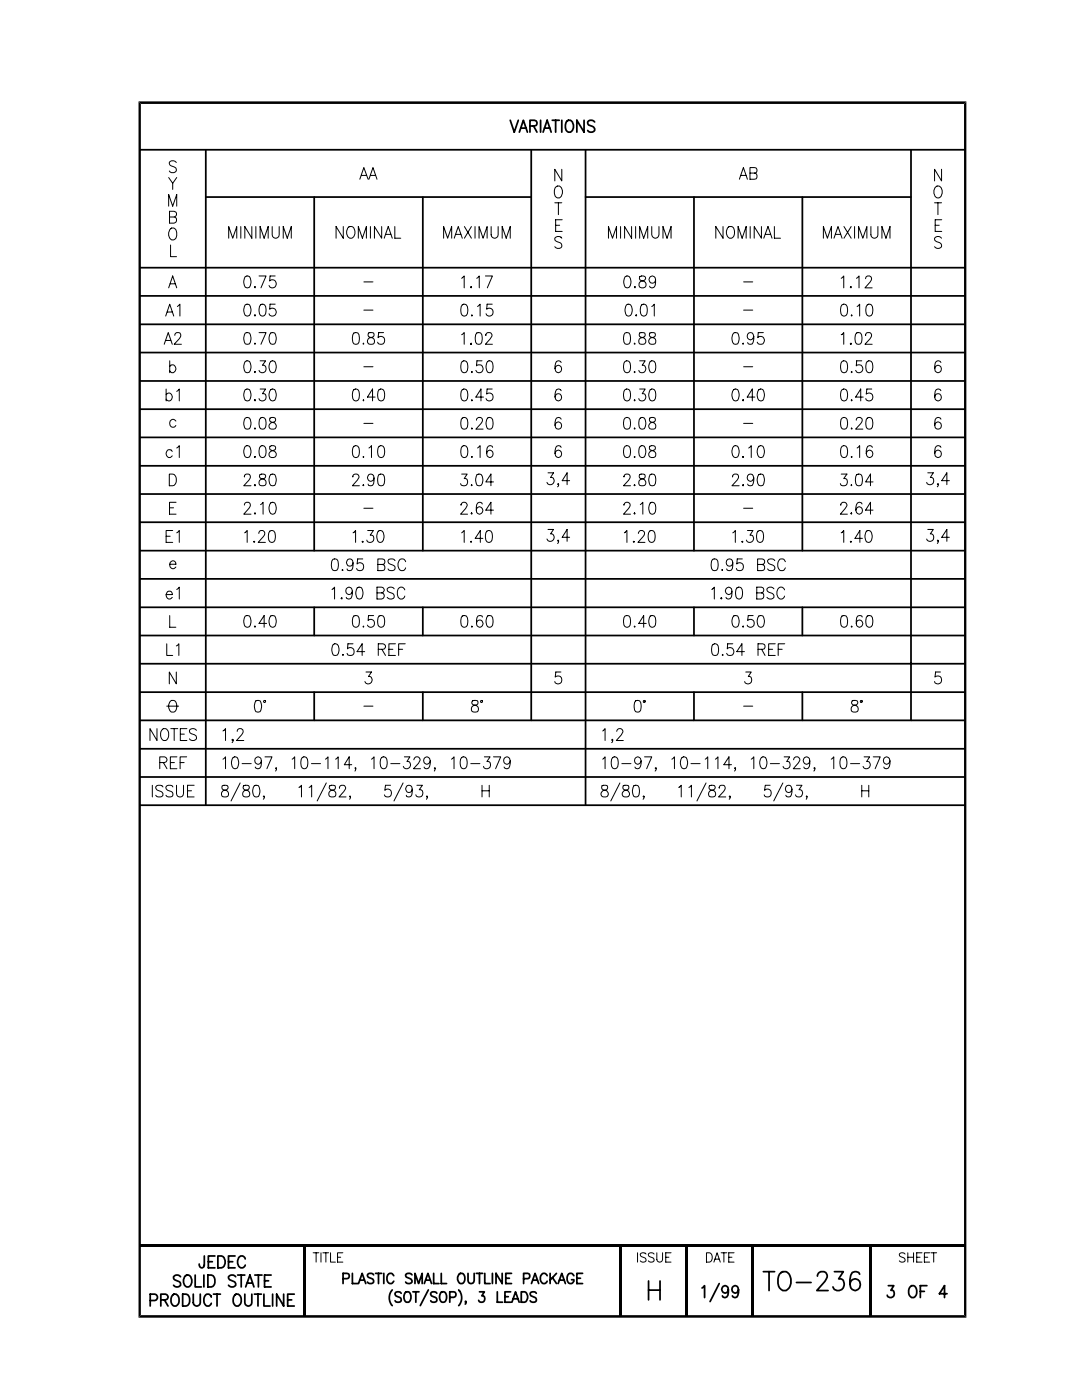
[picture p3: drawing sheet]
<svg xmlns="http://www.w3.org/2000/svg" width="216mm" height="279mm" viewBox="0 0 216 279" stroke-linecap="round" stroke-linejoin="round" font-family="sans-serif">
<g fill="none" stroke="#000" stroke-width=".35">
<path d="M27.9 29.9h164.7M41.1 29.9v130.8M41.1 39.3h64.9M62.7 39.3v70.6M84.4 39.3v70.6M101.8 24l.8 2.4 .8-2.4M103.6 26.4l.8-2.4 .8 2.4M103.9 25.6h1M105.7 25.1l1.3-.1 .1-.3-.1-.6-1.3-.1v2.4M106 29.9v113.9M106.5 25.1l.6 1.3M107.9 24v2.4"/>
<path d="M108.4 26.4l.8-2.4 .8 2.4M108.7 25.6h1M110.2 24h1.4M110.9 24v2.4M112.1 24v2.4M113 24.3l.4-.3a1.13 1.13 0 0 1 1 .6 1.13 1.13 0 0 1-.1 1.2 .72 .72 0 0 1-1.1 .4 1.67 1.67 0 0 1-.2-1.9zM116.5 24v2.4l-1.4-2.4v2.4M116.8 39.3h65M116.8 29.9v130.8M118.7 24.3a.75 .75 0 0 0-.8-.3 .75 .75 0 0 0-.6 .6l.1 .3 1 .5a.57 .57 0 0 1 .2 .6 .57 .57 0 0 1-.4 .4h-.5l-.4-.4M138.5 39.3v70.6M160.1 39.3v70.6"/>
<path d="M181.8 29.9v113.9M27.9 53.4h164.7M27.9 59.1h164.7M27.9 76h164.7M27.9 70.4h164.7M27.9 64.7h164.7M27.9 98.6h164.7M27.9 93h164.7M27.9 87.3h164.7M27.9 81.7h164.7M27.9 115.5h164.7M27.9 109.9h164.7"/>
<path d="M27.9 104.2h164.7M27.9 126.8h164.7M27.9 121.2h164.7M27.9 132.5h164.7M27.9 138.1h164.7M62.7 121.2v5.6M62.7 138.1v5.7M84.4 121.2v5.6M84.4 138.1v5.7M138.5 121.2v5.6M138.5 138.1v5.7M160.1 121.2v5.6"/>
<path d="M160.1 138.1v5.7M27.9 155.1h164.7M27.9 149.4h164.7M27.9 143.8h164.7M27.9 160.7h164.7M30 259.5h.9a.65 .65 0 0 0 .5-.6 .65 .65 0 0 0-.5-.6h-.9v2.3M32.1 259.4h.9a.57 .57 0 0 0 .5-.6 .57 .57 0 0 0-.5-.5h-.9v2.3M32.8 259.4l.7 1.2M34.5 258.4l.2-.1a1.08 1.08 0 0 1 1 1.5 .81 .81 0 0 1-.8 .9 .81 .81 0 0 1-.8-.9 1.55 1.55 0 0 1 .4-1.4zM36 254.8a.75 .75 0 0 0-.8-.4 .75 .75 0 0 0-.6 .7l.2 .3 .8 .3a.56 .56 0 0 1 .4 .6 .56 .56 0 0 1-.5 .5h-.4l-.5-.3M36.4 258.3a1.25 1.25 0 0 1 1.4 .6 1.25 1.25 0 0 1-.2 1.4l-.5 .3h-.7zM36.8 254.8a.7 .7 0 0 1 .8-.3 .7 .7 0 0 1 .5 .6 1.17 1.17 0 0 1-.8 1.7l-.3-.1a1.51 1.51 0 0 1-.2-1.9z"/>
<path d="M38.6 258.3v1.7a.7 .7 0 0 0 .7 .7 .7 .7 0 0 0 .7-.7v-1.7M38.9 254.5v2.3h1.3M40.7 254.5v2.3M40.8 250.7v1.8a.57 .57 0 0 1-.6 .5 .66 .66 0 0 1-.4-.7M41.5 254.5a1.25 1.25 0 0 1 1.3 .6 1.25 1.25 0 0 1-.1 1.4l-.5 .3h-.7zM41.6 251.8h.8M42.2 258.9a.71 .71 0 0 0-1.1-.5 1.48 1.48 0 0 0 .2 2.2 .77 .77 0 0 0 .9-.5M42.6 258.3h1.4M42.9 250.7h-1.3v2.3h1.3M43.3 258.3v2.3M43.5 250.7h.7a1.25 1.25 0 0 1 .7 1.5 1.25 1.25 0 0 1-1.4 .8zM45.6 251.8h.8"/>
<path d="M46.9 258.4l.2-.1a1.08 1.08 0 0 1 1 1.5 .81 .81 0 0 1-.8 .9 .81 .81 0 0 1-.8-.9 1.55 1.55 0 0 1 .4-1.4zM46.9 250.7h-1.3v2.3h1.3M47 254.8a.78 .78 0 0 0-.8-.4 .78 .78 0 0 0-.6 .7l.2 .3 .8 .3a.56 .56 0 0 1 .4 .6 .56 .56 0 0 1-.5 .5h-.4l-.5-.3M47.4 254.5h1.5M48.1 254.5v2.3M48.9 258.3v1.7a.7 .7 0 0 0 .7 .7 .7 .7 0 0 0 .6-.7v-1.7M48.9 251.2a.7 .7 0 0 0-.7-.6 .7 .7 0 0 0-.7 .6 1.17 1.17 0 0 0 .9 1.8l.5-.5M49 256.8l.9-2.3 .8 2.3M49.4 256.1h.9M50.8 258.3h1.4M50.8 254.5h1.5M51.5 258.3v2.3"/>
<path d="M51.6 254.5v2.3M52.7 258.3v2.3h1.2M52.8 255.6h.8M54.1 254.5h-1.3v2.3h1.3M54.4 258.3v2.3M56.6 258.3v2.3l-1.4-2.3v2.3M57.4 259.4h.8M58.7 258.3h-1.3v2.3h1.3M68.5 255.2h.7a.53 .53 0 0 0 .5-.5 .53 .53 0 0 0-.5-.6h-.7v2.1M70.3 254.1v2.1h1.2l.8-2.1 .7 2.1M71.8 255.5h.9M74.5 254.4a.67 .67 0 0 0-.6-.3 .67 .67 0 0 0-.6 .5l.2 .3 .9 .4a.51 .51 0 0 1 .1 .5 .51 .51 0 0 1-.4 .4l-.6-.1-.2-.2"/>
<path d="M74.9 254.1h1.3M75.5 254.1v2.1M76.6 254.1v2.1M78.3 257.4a2.34 2.34 0 0 0 0 3.2M78.6 254.6a.7 .7 0 0 0-.8-.5 .7 .7 0 0 0-.6 .8 .92 .92 0 0 0 .9 1.3l.5-.5M80.1 258.1a.66 .66 0 0 0-.7-.3 .66 .66 0 0 0-.6 .5l.2 .3 .7 .3a.5 .5 0 0 1 .4 .5 .5 .5 0 0 1-.5 .5l-.6-.1-.2-.2M80.9 257.9l.6-.1a1.28 1.28 0 0 1 0 2.1h-.4a1.34 1.34 0 0 1-.2-2zM82.2 254.4a.71 .71 0 0 0-.7-.3 .71 .71 0 0 0-.6 .5l.2 .3 .9 .4 .2 .6a.8 .8 0 0 1-1.3 0M82.4 257.8h1.2M82.8 256.2v-2.1l.7 2.1 .7-2.1v2.1M83 257.8v2.1M84.7 256.2l.7-2.1 .7 2.1"/>
<path d="M85 255.5h.8M85.5 257.4l-1.6 3.2M86.5 254.1v2.1h1.1M87.2 258.1a.66 .66 0 0 0-.7-.3 .66 .66 0 0 0-.6 .5l.2 .3 .7 .3a.51 .51 0 0 1 .2 .9 .8 .8 0 0 1-1.1-.2M88.1 257.9a.71 .71 0 0 1 .7 0 .71 .71 0 0 1 .3 .7v.5a.71 .71 0 0 1-.7 .8 .71 .71 0 0 1-.7-.8v-.5zM88.1 254.1v2.1h1M89.7 258.9h.9a.56 .56 0 0 0 .4-.5 .56 .56 0 0 0-.4-.6h-.9v2.1M91.5 257.4a2.34 2.34 0 0 1 0 3.2M91.7 254.2a.7 .7 0 0 1 .7 0 .7 .7 0 0 1 .4 .7 .92 .92 0 0 1-.9 1.3 1.21 1.21 0 0 1-.2-2zM92.9 259.9v-.2l.1 .3-.2 .3M93.4 254.1v1.5a.61 .61 0 0 0 .6 .6 .61 .61 0 0 0 .6-.6v-1.5M95 254.1h1.3"/>
<path d="M95.7 257.8h.9l-.5 .8a.64 .64 0 0 1 .5 1 .64 .64 0 0 1-1.1-.1M95.7 254.1v2.1M96.7 254.1v2.1h1.1M98.3 254.1v2.1M99.2 257.8v2.1h1.1M100.2 254.1v2.1l-1.2-2.1v2.1M100.8 258.8h.6M100.9 255.1h.7M101.9 257.8h-1.1v2.1h1.1M102.1 254.1h-1.2v2.1h1.2M102.2 259.9l.7-2.1 .7 2.1M102.4 259.2h.9"/>
<path d="M104 257.8h.6a1.15 1.15 0 0 1 .7 1 1.15 1.15 0 0 1-.7 1.1h-.6zM104.5 255.2h.8a.54 .54 0 0 0 .4-.5 .54 .54 0 0 0-.4-.6h-.8v2.1M106 256.2l.8-2.1 .7 2.1M106.3 255.5h.9M107 258.1a.67 .67 0 0 0-.7-.3 .67 .67 0 0 0-.5 .5l.2 .3 .7 .3a.5 .5 0 0 1 .3 .5 .5 .5 0 0 1-.4 .5l-.6-.1-.2-.2M109.2 254.6a.7 .7 0 0 0-.8-.5 .7 .7 0 0 0-.6 .8 .89 .89 0 0 0 .2 .9 .89 .89 0 0 0 .9 .3l.3-.4M109.8 254.1v2.1M110.2 255l.8 1.2M111 254.1l-1.2 1.4M111.4 256.2l.7-2.1 .7 2.1M111.6 255.5h.9M114.5 254.6a.7 .7 0 0 0-.8-.5 .7 .7 0 0 0-.5 .8 .92 .92 0 0 0 .8 1.3l.5-.5v-.3h-.5"/>
<path d="M115.1 255.1h.7M116.2 254.1h-1.1v2.1h1.1M129.4 255.7v3.7M129.4 257.5h2.3M131.7 255.7v3.7M140.1 257l.5-.4v2.4M143.5 256.2l-1.8 3.6M145.3 257.4a.69 .69 0 0 1-1 .5 .69 .69 0 0 1 0-1.2 .62 .62 0 0 1 .9 .2 2.43 2.43 0 0 1-.2 1.9 .55 .55 0 0 1-.9-.2M147.4 257.4a.66 .66 0 0 1-.9 .5 .66 .66 0 0 1-.3-1 .66 .66 0 0 1 1 0 2.22 2.22 0 0 1-.1 1.9 .6 .6 0 0 1-1-.2M152.3 253.8h2.3M153.5 253.8v3.8M155.9 254a1.32 1.32 0 0 1 1.9 1.2 2.18 2.18 0 0 1-1 2.4 1.4 1.4 0 0 1-1.6-1.5 2.24 2.24 0 0 1 .7-2.1z"/>
<path d="M158.9 255.9h2.9M163.1 254.7a.88 .88 0 0 1 .7-.9h.6a.94 .94 0 0 1 .5 1.4l-1.9 2.4h2.2M166.5 253.8h1.8l-1 1.4h.5a1.21 1.21 0 0 1 .3 2 1.21 1.21 0 0 1-1.9-.4M171.5 254.3a1.01 1.01 0 0 0-1.4-.3 3.8 3.8 0 0 0-.3 3 1.09 1.09 0 0 0 1.5 .3 1.09 1.09 0 0 0 .2-1.6 1.05 1.05 0 0 0-1.1-.4 1.05 1.05 0 0 0-.8 1M177.2 256.6h1.2l-.6 .9h.3a.75 .75 0 0 1 .1 1.2 .75 .75 0 0 1-1.2-.2M181.7 256.7l.2-.1a1.08 1.08 0 0 1 1 1.5 .81 .81 0 0 1-.8 .9 .81 .81 0 0 1-.8-.9 1.39 1.39 0 0 1 .4-1.4zM183.6 257.7h.8M185 256.6h-1.4v2.4M189 258.2h-1.5l1-1.6v2.4"/>
</g>
<path d="M27.6 20.2h165.2l-.4 .5h-164.3zM192.8 20.2v242.8l-.4-.5v-241.8zM27.9 248.4h164.7v.4h-164.7zM60.6 248.6h.4v14.1h-.4zM123.7 248.6h.4v14.1h-.4zM136.8 248.6h.5v14.1h-.5zM150 248.6h.5v14.1h-.5zM173.5 248.6h.5v14.1h-.5zM27.6 20.2l.5 .5v241.8l-.5 .5zM28.1 262.5h164.3l.4 .5h-165.2z" fill="#000"/>
<g fill="none" stroke="#000" stroke-width=".2">
<path d="M33.7 35.4l.8 1.2v1.2M35.2 32.4a.75 .75 0 0 0-.8-.4 .75 .75 0 0 0-.6 .6l.2 .4 .8 .3a.58 .58 0 0 1 .4 .6 .58 .58 0 0 1-.5 .6h-.5l-.4-.4M35.3 35.4l-.8 1.2M71.8 35.8l.8-2.4 .8 2.4M72.1 35h1M73.6 35.8l.8-2.4 .8 2.4M73.9 35h1M111 37.3l.2-.2a1.11 1.11 0 0 1 1 .6 1.11 1.11 0 0 1-.1 1.2 .71 .71 0 0 1-1.1 .5 1.6 1.6 0 0 1 0-2.1zM112.1 33.8v2.3l-1.4-2.3v2.3M147.5 35.8l.8-2.4 .8 2.4M147.8 35h1M149.6 34.5h1.3l.1-.4-.1-.6-1.3-.1v2.4l1.3-.1 .1-.7-.1-.3-.4-.2"/>
<path d="M186.8 37.3a.83 .83 0 0 1 1.2 .7 .99 .99 0 0 1-.2 1.1 .99 .99 0 0 1-1 .3 1.48 1.48 0 0 1 0-2.1zM187.9 33.8v2.3l-1.4-2.3v2.3M33.7 41.1v-2.3l.8 2.3 .8-2.3v2.3M33.7 57.4l.8-2.3 .8 2.3M33.8 43.3h.9a.57 .57 0 0 0 .5-.6 .57 .57 0 0 0-.5-.5h-.9v2.3h.9a.62 .62 0 0 0 .5-.6 .62 .62 0 0 0-.5-.6M34 56.6h1M34 48.9v2.3h1.2M34.1 45.6l.1-.1a1.04 1.04 0 0 1 1.1 1.5 .81 .81 0 0 1-.8 .9 .81 .81 0 0 1-.8-.9 1.72 1.72 0 0 1 .4-1.4zM45.6 47.5v-2.3l.8 2.3 .8-2.3v2.3M48 45.2v2.3M48.9 55.2a.64 .64 0 0 1 1.1 .3 2 2 0 0 1-.2 1.8 .64 .64 0 0 1-1-.3 2 2 0 0 1 .1-1.8zM50.2 45.2v2.3l-1.3-2.3v2.3"/>
<path d="M50.8 57.3l.1-.1 .1 .1-.1 .1zM51.1 45.2v2.3M51.7 55.1h1.4l-1 2.3M51.9 47.5v-2.3l.8 2.3 .8-2.3v2.3M54.3 45.2v1.7a.7 .7 0 0 0 .7 .6 .7 .7 0 0 0 .7-.6v-1.7M54.9 55.1h-1l-.1 1a.77 .77 0 0 1 1.2 0 .77 .77 0 0 1-.2 1.2 .77 .77 0 0 1-1.1-.3M56.5 47.5v-2.3l.8 2.3 .8-2.3v2.3M68.5 45.2v2.3l-1.4-2.3v2.3M69.4 45.5a.81 .81 0 0 1 .9-.2 .81 .81 0 0 1 .5 .8 .97 .97 0 0 1-.2 1.1 .97 .97 0 0 1-1 .2 1.51 1.51 0 0 1-.2-1.9zM71.5 47.5v-2.3l.8 2.3 .8-2.3v2.3M72.6 56.3h1.8M73.9 45.2v2.3"/>
<path d="M76.2 45.2v2.3l-1.5-2.3v2.3M76.7 47.5l.8-2.3 .8 2.3M77 46.8h1M78.8 45.2v2.3h1.2M88.5 47.5v-2.3l.8 2.3 .8-2.3v2.3M90.6 47.5l.8-2.3 .8 2.3M90.9 46.8h1M92.1 55.5l.5-.4v2.3M92.7 45.2l1.4 2.3M93.9 57.3l.1-.1 .1 .1-.1 .1zM94.1 45.2l-1.4 2.3M94.8 45.2v2.3"/>
<path d="M95.1 55.5l.5-.4v2.3M95.6 47.5v-2.3l.8 2.3 .8-2.3v2.3M96.9 55.1h1.4l-1.1 2.3M98 45.2v1.7a.7 .7 0 0 0 .7 .6 .7 .7 0 0 0 .7-.6v-1.7M100.2 47.5v-2.3l.8 2.3 .8-2.3v2.3M110.7 40.5h1.4M110.9 45h.8M111.4 40.5v2.3M112.1 47.5a.76 .76 0 0 0-.8-.3 .76 .76 0 0 0-.6 .6l.1 .2 .9 .4a.6 .6 0 0 1 .4 .6 .6 .6 0 0 1-.5 .6h-.4l-.5-.4M112.2 43.9h-1.3v2.3h1.3M121.4 47.5v-2.3l.8 2.3 .8-2.3v2.3M123.8 45.2v2.3"/>
<path d="M124.8 55.2l.5-.1a1.41 1.41 0 0 1 0 2.3h-.2a1.34 1.34 0 0 1-.5-1.9zM126 45.2v2.3l-1.4-2.3v2.3M126.6 57.3l.1-.1 .1 .1-.1 .1zM126.8 45.2v2.3M127.6 47.5v-2.3l.8 2.3 .8-2.3v2.3M127.7 55.2a.5 .5 0 0 0 .2 .8 .86 .86 0 0 1 .8 .3 .86 .86 0 0 1 .1 .9 .72 .72 0 0 1-1.2 0 .72 .72 0 0 1 .5-1.1l.4-.1a.46 .46 0 0 0 .2-.8l-.3-.1zM130 45.2v1.7a.72 .72 0 0 0 .8 .6 .72 .72 0 0 0 .7-.6v-1.7M130.8 55.8a.69 .69 0 0 1-1.1 .6 .69 .69 0 0 1 .1-1.2 .62 .62 0 0 1 .9 .2 2.43 2.43 0 0 1-.2 1.9 .55 .55 0 0 1-.9-.2M132.3 47.5v-2.3l.8 2.3 .8-2.3v2.3M144.3 45.2v2.3l-1.5-2.3v2.3M145.2 45.5a.78 .78 0 0 1 .9-.2 .78 .78 0 0 1 .5 .8 1.02 1.02 0 0 1-1.1 1.4l-.1-.1a1.51 1.51 0 0 1-.2-1.9zM147.3 47.5v-2.3l.8 2.3 .8-2.3v2.3"/>
<path d="M148.4 56.3h1.8M149.7 45.2v2.3M151.9 45.2v2.3l-1.4-2.3v2.3M152.4 47.5l.8-2.3 .9 2.3M152.7 46.8h1M154.5 45.2v2.3h1.2M164.3 47.5v-2.3l.8 2.3 .8-2.3v2.3M166.4 47.5l.8-2.3 .8 2.3M166.7 46.8h1M167.9 55.5l.5-.4v2.3M168.4 45.2l1.4 2.3M169.7 57.3l.1-.1 .1 .1-.1 .1z"/>
<path d="M169.8 45.2l-1.4 2.3M170.5 45.2v2.3M170.9 55.5l.5-.4v2.3M171.3 47.5v-2.3l.9 2.3 .8-2.3v2.3M172.7 55.6l.2-.4 .6-.1a.71 .71 0 0 1 .1 1.2l-1 1.1h1.4M173.8 45.2v1.7a.7 .7 0 0 0 .7 .6 .7 .7 0 0 0 .7-.6v-1.7M176 47.5v-2.3l.8 2.3 .8-2.3v2.3M186.5 40.5h1.4M186.6 45h.8M187.2 40.5v2.3M187.9 47.5a.76 .76 0 0 0-.8-.3 .76 .76 0 0 0-.6 .6l.4 .4 .6 .2a.59 .59 0 0 1 .4 .7 .59 .59 0 0 1-.5 .5h-.4l-.5-.4M187.9 43.9h-1.3v2.3h1.3"/>
<path d="M32.8 68.7l.8-2.3 .8 2.3M33.1 63.1l.8-2.4 .8 2.4M33.1 67.9h1M33.1 78.8a.74 .74 0 0 1 1.2-.1 .74 .74 0 0 1-.2 1.2 .6 .6 0 0 1-1-.2M33.1 77.6v2.4M33.4 62.3h1M33.9 73.2a.71 .71 0 0 1 1-.2 .71 .71 0 0 1 .1 1l-.4 .4h-.4l-.3-.4M33.9 72v2.4M34.9 66.9l.2-.4 .6-.1a.58 .58 0 0 1 .3 .9l-1.2 1.4h1.4M35.3 78.1l.5-.5v2.4M35.4 61.2l.5-.5v2.4M48.9 66.5a.71 .71 0 0 1 1.1 .3 2.1 2.1 0 0 1-.2 1.8 .71 .71 0 0 1-1-.3 2.1 2.1 0 0 1 .1-1.8z"/>
<path d="M48.9 60.8a.64 .64 0 0 1 1.1 .4 2 2 0 0 1-.2 1.7 .64 .64 0 0 1-1-.3 2 2 0 0 1 .1-1.8zM48.9 72.1a.64 .64 0 0 1 1.1 .4 2 2 0 0 1-.2 1.8 .64 .64 0 0 1-1-.4 2 2 0 0 1 .1-1.8zM48.9 77.8a.64 .64 0 0 1 1.1 .3 2 2 0 0 1-.2 1.8 .64 .64 0 0 1-1-.4 2 2 0 0 1 .1-1.7zM50.8 74.3l.1-.2 .1 .2-.1 .1zM50.9 68.5v.2l-.1-.1zM50.9 62.9v.2l-.1-.2h.1h-.1M50.9 79.8v.2l-.1-.1 .1-.1-.1 .1M51.7 66.4h1.4l-1 2.3M51.9 72h1.1l-.6 .9a.74 .74 0 0 1 .6 1.2 .74 .74 0 0 1-1.3-.2M51.9 77.6h1.1l-.6 1a.73 .73 0 0 1 .6 1 .73 .73 0 0 1-1.1 .3l-.2-.4M52 60.8l.5-.1a1.1 1.1 0 0 1 .6 1.4l-.3 .8-.5 .2a1.1 1.1 0 0 1-.6-1.4zM54 66.5a.67 .67 0 0 1 1 .3 2.1 2.1 0 0 1-.2 1.8 .71 .71 0 0 1-1-.3 1.94 1.94 0 0 1 .2-1.8z"/>
<path d="M54 72.1l.5-.1a1.34 1.34 0 0 1 .5 1.9l-.2 .4-.5 .1a1.54 1.54 0 0 1-.3-2.3zM54 77.8l.5-.2a1.34 1.34 0 0 1 .5 1.9l-.2 .4-.5 .1a1.54 1.54 0 0 1-.3-2.2zM54.9 60.7h-1l-.1 1a.77 .77 0 0 1 1.2 .1 .77 .77 0 0 1-.2 1.1 .77 .77 0 0 1-1.1-.3M70.6 66.5a.71 .71 0 0 1 1 .3 2.34 2.34 0 0 1-.2 1.8 .71 .71 0 0 1-1-.3 2.34 2.34 0 0 1 .2-1.8zM70.6 77.8l.5-.2a1.1 1.1 0 0 1 .6 1.4l-.3 .9-.5 .1a1.1 1.1 0 0 1-.6-1.3zM72.5 68.5v.2zM72.5 79.8v.2zM72.6 61.9h1.8M72.6 73.2h1.8M73.5 66.5a.53 .53 0 0 0 .2 .8 .89 .89 0 0 1 1 1 .73 .73 0 0 1-.8 .4 .73 .73 0 0 1-.6-.8 .93 .93 0 0 1 1-.6 .53 .53 0 0 0 .2-.8zM74.8 79.2h-1.5l1-1.6v2.4M75.6 77.8l.6-.2a1.1 1.1 0 0 1 .6 1.4l-.3 .9-.6 .1a1.1 1.1 0 0 1-.5-1.3z"/>
<path d="M76.5 66.4h-.9l-.2 1a.76 .76 0 0 1 1.2 0 .76 .76 0 0 1-.1 1.1 .76 .76 0 0 1-1.1-.2M92.1 66.8l.5-.4v2.3M92.2 60.8l.6-.1a1.1 1.1 0 0 1 .5 1.4l-.3 .8-.5 .2a1.1 1.1 0 0 1-.6-1.4zM92.2 72.1l.6-.1a1.1 1.1 0 0 1 .5 1.4l-.3 .9-.5 .1a1.1 1.1 0 0 1-.6-1.4zM92.2 77.8l.6-.2a1.1 1.1 0 0 1 .5 1.4l-.3 .9-.5 .1a1.1 1.1 0 0 1-.6-1.3zM94 68.5l.1 .1h-.2l.1 .1v-.2l-.1 .1M94.1 62.9h.2l-.2 .2zM94.1 74.1l.2 .2-.2 .1zM94.1 79.8l.2 .1-.2 .1zM95.1 66.5a.71 .71 0 0 1 1 .3 2.34 2.34 0 0 1-.2 1.8 .71 .71 0 0 1-1-.3 2.34 2.34 0 0 1 .2-1.8zM95.3 61.2l.5-.5v2.4M96.2 72h-1l-.1 1a.77 .77 0 0 1 1.1 .1 .77 .77 0 0 1-.1 1.1 .77 .77 0 0 1-1.1-.3"/>
<path d="M96.5 79.2h-1.5l1-1.6v2.4M96.9 66.8v.1l.1-.3 .3-.2 .7 .1a.55 .55 0 0 1 0 .8l-1.1 1.4h1.4M97.3 72.1l.5-.1a1.1 1.1 0 0 1 .6 1.4l-.3 .9-.5 .1a1.39 1.39 0 0 1-.5-1.9zM98.2 60.7h-1l-.1 1a.75 .75 0 0 1 1.1 .1 .75 .75 0 0 1-.1 1.1 .75 .75 0 0 1-1.1-.3M98.2 77.6h-1l-.1 1.1a.75 .75 0 0 1 1.1 0 .75 .75 0 0 1-.1 1.1 .75 .75 0 0 1-1.1-.3M112 72.3l-.2-.2-.4-.1a1.42 1.42 0 0 0-.5 2 .7 .7 0 0 0 1.2-.1 .7 .7 0 0 0-.7-1l-.4 .1-.3 .6M112 78l-.2-.2-.4-.2a1.42 1.42 0 0 0-.5 2.1 .69 .69 0 0 0 1.1-.2 .69 .69 0 0 0-.6-.9l-.4 .1-.3 .5M124.7 77.8l.5-.2a1.1 1.1 0 0 1 .6 1.4l-.3 .9-.5 .1a1.1 1.1 0 0 1-.6-1.3zM124.7 66.5a.71 .71 0 0 1 1 .3 2.34 2.34 0 0 1-.2 1.8 .71 .71 0 0 1-1-.3 2.34 2.34 0 0 1 .2-1.8zM124.7 72.1l.5-.1a1.1 1.1 0 0 1 .6 1.4l-.3 .9-.5 .1a1.1 1.1 0 0 1-.6-1.4zM125 60.8l.5-.1a1.41 1.41 0 0 1 0 2.4h-.2a1.39 1.39 0 0 1-.5-1.9zM126.5 79.9h.2l-.1 .1z"/>
<path d="M126.6 68.5l.1 .1-.1 .1zM126.6 74.1l.1 .2-.1 .1zM127 62.9v.2l-.2-.2h.2h-.2M127.6 77.6h1.1l-.6 1a.74 .74 0 0 1 .8 .8 .74 .74 0 0 1-1 .6l-.3-.1-.1-.4M127.6 66.5a.53 .53 0 0 0 .2 .8 .84 .84 0 0 1 .9 .4 .84 .84 0 0 1 0 .9 .82 .82 0 0 1-1.2-.3 .68 .68 0 0 1 .6-.9l.3-.1a.53 .53 0 0 0 .3-.8zM127.6 72h1.1l-.6 .9a.73 .73 0 0 1 .6 1.1 .73 .73 0 0 1-1.2-.1M128.1 60.8l.5-.1a1.1 1.1 0 0 1 .6 1.4l-.3 .8-.5 .2a1.1 1.1 0 0 1-.6-1.4zM129.7 66.5a.53 .53 0 0 0 .2 .8 .89 .89 0 0 1 1 1 .73 .73 0 0 1-.9 .4 .73 .73 0 0 1-.5-.8 .93 .93 0 0 1 1-.6 .53 .53 0 0 0 .2-.8zM129.8 77.8l.5-.2a1.1 1.1 0 0 1 .6 1.4l-.3 .9-.6 .1a1.39 1.39 0 0 1-.4-1.9zM129.8 72.1l.5-.1a1.1 1.1 0 0 1 .6 1.4l-.3 .9-.6 .1a1.39 1.39 0 0 1-.4-1.9zM130 61.2l.6-.5v2.4M146.4 77.8l.5-.2a1.34 1.34 0 0 1 .5 1.9l-.2 .4-.5 .1a1.54 1.54 0 0 1-.3-2.2z"/>
<path d="M146.4 66.5a.67 .67 0 0 1 1 .3 2.1 2.1 0 0 1-.2 1.8 .71 .71 0 0 1-1-.3 1.94 1.94 0 0 1 .2-1.8zM148.3 79.8v.2l-.1-.1 .1-.1-.1 .1M148.3 68.5v.2l-.1-.1zM148.4 61.9h1.8M148.4 73.2h1.8M150.4 67.1a.66 .66 0 0 1-.9 .6 .66 .66 0 0 1-.3-1 .66 .66 0 0 1 1.1 0 2.26 2.26 0 0 1-.2 1.9 .65 .65 0 0 1-.9-.2M150.6 79.2h-1.5l1-1.6v2.4M151.4 77.8l.5-.2a1.39 1.39 0 0 1 .5 1.9l-.2 .4-.5 .1a1.54 1.54 0 0 1-.3-2.2zM152.3 66.4h-1l-.1 1a.77 .77 0 0 1 1.2 0 .77 .77 0 0 1-.2 1.2 .77 .77 0 0 1-1.1-.3M167.9 66.8l.5-.4v2.3M168 77.8l.5-.2a1.1 1.1 0 0 1 .6 1.4l-.3 .9-.5 .1a1.1 1.1 0 0 1-.6-1.3zM168 60.8l.5-.1a1.1 1.1 0 0 1 .6 1.4l-.3 .8-.5 .2a1.1 1.1 0 0 1-.6-1.4z"/>
<path d="M168 72.1l.5-.1a1.1 1.1 0 0 1 .6 1.4l-.3 .9-.5 .1a1.1 1.1 0 0 1-.6-1.4zM169.8 68.5l.1 .1h-.2l.1 .1v-.2l-.1 .1M169.8 79.9h.3l-.2 .1zM169.8 62.9h.3l-.2 .2zM169.9 74.1l.2 .2-.2 .1zM170.9 66.5a.71 .71 0 0 1 1 .3 2.34 2.34 0 0 1-.2 1.8 .71 .71 0 0 1-1-.3 2.34 2.34 0 0 1 .2-1.8zM171 61.2l.5-.5v2.4M172 72h-1.1v1a.77 .77 0 0 1 1.1 .1 .77 .77 0 0 1-.2 1.1 .77 .77 0 0 1-1.1-.3M172.3 79.2h-1.6l1-1.6v2.4M172.7 66.8v.1l.2-.4 .6-.1a.58 .58 0 0 1 .3 .9l-1.2 1.4h1.4M173.1 60.8l.5-.1a1.1 1.1 0 0 1 .6 1.4l-.3 .8-.5 .2a1.1 1.1 0 0 1-.6-1.4zM173.1 72.1l.5-.1a1.1 1.1 0 0 1 .6 1.4l-.3 .9-.5 .1a1.1 1.1 0 0 1-.6-1.4z"/>
<path d="M173.9 77.6h-.9l-.2 1.1a.78 .78 0 0 1 1.1 0 .78 .78 0 0 1 0 1.1 .78 .78 0 0 1-1.1 0v-.3M187.7 78a.6 .6 0 0 0-.9-.2 2 2 0 0 0 0 2.1 .68 .68 0 0 0 .9-.2 .68 .68 0 0 0-.2-1 .68 .68 0 0 0-.9 .2l-.1 .3M187.7 72.3a.6 .6 0 0 0-.9-.2 2 2 0 0 0 0 2.2 .69 .69 0 0 0 .9-.3 .69 .69 0 0 0-.2-.9 .69 .69 0 0 0-.9 .1l-.1 .4M33.8 94.6a1.25 1.25 0 0 1 1.4 .7 1.25 1.25 0 0 1-.4 1.6h-1zM34.4 90.1a.71 .71 0 0 0-1.1-.2 .71 .71 0 0 0 0 1.1 .6 .6 0 0 0 .5 .3 .6 .6 0 0 0 .6-.3M35.1 84a.75 .75 0 0 0-1.3 .3 .75 .75 0 0 0 .9 1l.4-.4M35.3 89.4l.5-.5v2.4M48.8 95v.2l.1-.5 .7-.1a.58 .58 0 0 1 .3 .9l-1.3 1.4h1.5M48.9 83.4a.66 .66 0 0 1 1.1 .3 2.07 2.07 0 0 1-.2 1.9 .71 .71 0 0 1-1-.4 2 2 0 0 1 .1-1.8zM48.9 89.1a.64 .64 0 0 1 1.1 .3 2 2 0 0 1-.2 1.8 .64 .64 0 0 1-1-.4 2 2 0 0 1 .1-1.7zM50.9 85.4v.2h-.1zM50.9 91.1v.2l-.1-.1 .1-.1-.1 .1"/>
<path d="M50.9 96.7v.2h-.1h.1v-.2l-.1 .2M51.9 94.7a.49 .49 0 0 0 .2 .8 .82 .82 0 0 1 .9 .4 .82 .82 0 0 1-.1 1 .84 .84 0 0 1-1.2-.4 .85 .85 0 0 1 1-1 .49 .49 0 0 0 .2-.8zM52 83.4a.66 .66 0 0 1 1 .3 2.29 2.29 0 0 1-.2 1.9 .71 .71 0 0 1-1-.4 2.21 2.21 0 0 1 .2-1.8zM52 89.1l.5-.2a1.1 1.1 0 0 1 .6 1.4l-.3 .9-.5 .1a1.1 1.1 0 0 1-.6-1.3zM53.9 83.4a.5 .5 0 0 0 .2 .8 .85 .85 0 0 1 .9 .4 .85 .85 0 0 1-.1 1 .88 .88 0 0 1-1.2-.4 .95 .95 0 0 1 1-1 .5 .5 0 0 0 .2-.8l-.3-.1zM53.9 89.1a.5 .5 0 0 0 .2 .7 .85 .85 0 0 1 .9 .4 .85 .85 0 0 1-.1 1 .8 .8 0 0 1-1.2-.4 1.16 1.16 0 0 1 1.2-1.1v-.6l-.3-.2zM54 94.7a.67 .67 0 0 1 1 .3 2.1 2.1 0 0 1-.2 1.9 .71 .71 0 0 1-1-.4 1.91 1.91 0 0 1 .2-1.8zM70.4 95v.2l.1-.4a.66 .66 0 0 1 1.1 .2l-.3 .8-1 1.1h1.4M70.6 89.1l.5-.2a1.1 1.1 0 0 1 .6 1.4l-.3 .9-.5 .1a1.1 1.1 0 0 1-.6-1.3zM72.4 91.2h.2l-.1 .1zM72.5 96.7l.1 .2h-.2l.1-.2-.1 .2M72.6 84.5h1.8"/>
<path d="M73.6 89.4l.5-.5v2.4M74.6 95.4a.67 .67 0 0 1-.7 .6 .67 .67 0 0 1-.6-.8 .67 .67 0 0 1 .7-.6l.3 .1a1.88 1.88 0 0 1 0 2.2 .59 .59 0 0 1-.9-.3M75.6 89.1l.6-.2a1.1 1.1 0 0 1 .6 1.4l-.3 .9-.6 .1a1.1 1.1 0 0 1-.5-1.3zM75.6 94.7a.71 .71 0 0 1 1.1 .3 2.34 2.34 0 0 1-.2 1.9 .71 .71 0 0 1-1.1-.4 2.29 2.29 0 0 1 .2-1.8zM92.1 94.6h1.1l-.6 .9a.73 .73 0 0 1 .7 .8 .73 .73 0 0 1-.9 .6h-.3l-.2-.4M92.2 83.4a.66 .66 0 0 1 1.1 .3 2.29 2.29 0 0 1-.3 1.9 .71 .71 0 0 1-1-.4 2.21 2.21 0 0 1 .2-1.8zM92.2 89.1l.6-.2a1.1 1.1 0 0 1 .5 1.4l-.3 .9-.5 .1a1.1 1.1 0 0 1-.6-1.3zM94.1 91.2h.2l-.2 .1zM94.1 96.7l.1 .2h-.1zM94.1 85.4l.2 .2h-.2zM95.1 83.9l.1-.4 .3-.2h.4a.58 .58 0 0 1 .3 .9l-1.2 1.4h1.4M95.2 94.7a.71 .71 0 0 1 1 .3 1.94 1.94 0 0 1-.2 1.9 .67 .67 0 0 1-1-.4 2.07 2.07 0 0 1 .2-1.8z"/>
<path d="M95.3 89.4l.5-.5v2.4M97.3 83.4a.66 .66 0 0 1 1 .3 2.29 2.29 0 0 1-.2 1.9 .66 .66 0 0 1-1-.4 2 2 0 0 1 .2-1.8zM98.3 89.3a.55 .55 0 0 0-.9-.2 2 2 0 0 0 0 2.1 .67 .67 0 0 0 .9-.3 .67 .67 0 0 0-.2-.9 .67 .67 0 0 0-.9 .2l-.1 .3M98.5 96.2h-1.6l1.1-1.6v2.3M109.3 94.4h1.1l-.5 .9a.74 .74 0 0 1 .7 .8 .74 .74 0 0 1-1 .6l-.3-.1-.2-.3M111.5 96.6l-.1 .1-.1-.1h.2l-.2 .6M112 83.7l-.2-.3a.62 .62 0 0 0-.9 .3 1.83 1.83 0 0 0 .1 1.9 .69 .69 0 0 0 1.1-.7 .69 .69 0 0 0-1.1-.6l-.3 .6M112 89.3l-.2-.2-.4-.2a1.42 1.42 0 0 0-.5 2.1 .7 .7 0 0 0 1.2-.2 .7 .7 0 0 0-.7-1l-.4 .2-.3 .5M113.7 95.9h-1.5l1-1.5v2.3M124.5 95v.2l.2-.5a.67 .67 0 0 1 1 .3l-.3 .8-1 1.1h1.4M124.7 89.1l.5-.2a1.1 1.1 0 0 1 .6 1.4l-.3 .9-.5 .1a1.1 1.1 0 0 1-.6-1.3zM124.7 83.4a.66 .66 0 0 1 1 .3 2.29 2.29 0 0 1-.2 1.9 .71 .71 0 0 1-1-.4 2.21 2.21 0 0 1 .2-1.8z"/>
<path d="M126.5 91.2h.2l-.1 .1zM126.6 85.4l.1 .2h-.1zM126.6 96.7l.1 .2h-.2l.1-.2-.1 .2M127.6 94.7a.53 .53 0 0 0 .2 .8 .84 .84 0 0 1 .9 .4 .84 .84 0 0 1 0 1 .82 .82 0 0 1-1.2-.4 .84 .84 0 0 1 .9-1 .53 .53 0 0 0 .3-.8zM127.8 89.1l.5-.2a1.39 1.39 0 0 1 .4 1.9l-.1 .4-.5 .1a1.1 1.1 0 0 1-.6-1.3zM127.8 83.4a.61 .61 0 0 1 .9 .3 2.07 2.07 0 0 1-.1 1.9 .71 .71 0 0 1-1-.4 2.21 2.21 0 0 1 .2-1.8zM129.7 89.1a.5 .5 0 0 0 .2 .7 .85 .85 0 0 1 .8 .4 .85 .85 0 0 1 0 1 .8 .8 0 0 1-1.2-.4 1.1 1.1 0 0 1 1.2-1.1v-.6l-.3-.2zM129.7 83.4a.5 .5 0 0 0 .2 .8 .85 .85 0 0 1 .8 .4 .85 .85 0 0 1 0 1 .88 .88 0 0 1-1.2-.4 .95 .95 0 0 1 1-1 .5 .5 0 0 0 .2-.8l-.3-.1zM129.8 94.7a.71 .71 0 0 1 1 .3 2.34 2.34 0 0 1-.2 1.9 .66 .66 0 0 1-1-.4 2.07 2.07 0 0 1 .2-1.8zM146.2 95v.2l.2-.5 .6-.1a.58 .58 0 0 1 .3 .9l-1.3 1.4h1.5M146.4 89.1l.5-.2a1.34 1.34 0 0 1 .5 1.9l-.2 .4-.5 .1a1.54 1.54 0 0 1-.3-2.2zM148.3 91.1v.2l-.1-.1 .1-.1-.1 .1"/>
<path d="M148.3 96.7l.1 .2h-.2h.1v-.2l-.1 .2M148.4 84.5h1.8M149.4 89.4l.5-.5v2.4M150.4 95.4a.66 .66 0 0 1-.9 .6 .66 .66 0 0 1-.3-1.1 .66 .66 0 0 1 1.1 .1 2.26 2.26 0 0 1-.2 1.9 .65 .65 0 0 1-.9-.3M151.4 89.1l.5-.2a1.39 1.39 0 0 1 .5 1.9l-.2 .4-.5 .1a1.54 1.54 0 0 1-.3-2.2zM151.4 94.7a.66 .66 0 0 1 1 .3 2.1 2.1 0 0 1-.2 1.9 .71 .71 0 0 1-1-.4 1.91 1.91 0 0 1 .2-1.8zM167.9 94.6h1.1l-.6 .9a.74 .74 0 0 1 .7 .8 .74 .74 0 0 1-1 .6h-.2l-.2-.4M168 89.1l.5-.2a1.1 1.1 0 0 1 .6 1.4l-.3 .9-.5 .1a1.1 1.1 0 0 1-.6-1.3zM168 83.4a.66 .66 0 0 1 1 .3 2.29 2.29 0 0 1-.2 1.9 .71 .71 0 0 1-1-.4 2.21 2.21 0 0 1 .2-1.8zM169.8 91.2h.3l-.2 .1zM169.9 96.7v.2zM169.9 85.4l.2 .2h-.2z"/>
<path d="M170.9 83.9l.1-.5 .7-.1a.58 .58 0 0 1 .3 .9l-1.3 1.4h1.5M171 94.7a.71 .71 0 0 1 1 .3 2.34 2.34 0 0 1-.2 1.9 .71 .71 0 0 1-1-.4 2.29 2.29 0 0 1 .2-1.8zM171 89.4l.5-.5v2.4M173.1 83.4a.66 .66 0 0 1 1 .3 2.29 2.29 0 0 1-.2 1.9 .71 .71 0 0 1-1.1-.4 2.21 2.21 0 0 1 .3-1.8zM174.1 89.3l-.2-.2-.4-.2a1.42 1.42 0 0 0-.5 2.1 .7 .7 0 0 0 1.2-.2 .7 .7 0 0 0-.7-1l-.4 .2-.3 .5M174.2 96.2h-1.5l1-1.6v2.3M185.1 94.4h1.1l-.6 .9a.73 .73 0 0 1 .7 1 .73 .73 0 0 1-1.2 .3l-.2-.3M187.2 96.6l-.1 .1-.1-.1h.2l-.2 .6M187.7 89.3a.6 .6 0 0 0-.9-.2 2 2 0 0 0 0 2.1 .69 .69 0 0 0 .9-.3 .69 .69 0 0 0-.2-.9 .69 .69 0 0 0-.9 .2l-.1 .3M187.7 83.7a.6 .6 0 0 0-.9-.3 2 2 0 0 0 0 2.2 .69 .69 0 0 0 .9-.3 .69 .69 0 0 0-.2-.9 .69 .69 0 0 0-.9 .1l-.1 .4M189.4 95.9h-1.5l1-1.5v2.3M33.1 118.7h1.3v-.3a.58 .58 0 0 0-.5-.4 .58 .58 0 0 0-.6 .3 .71 .71 0 0 0 0 1.1 .71 .71 0 0 0 1.1-.2"/>
<path d="M33.1 107h.9M33.8 101.3h.8M33.9 112.6h1.2a.62 .62 0 0 0-.6-.7 .62 .62 0 0 0-.6 .7 .68 .68 0 0 0 .3 .8 .68 .68 0 0 0 .9-.2M34.5 105.9h-1.4v2.3h1.4M35.1 100.2h-1.3v2.4h1.3M35.3 117.6l.5-.4v2.3M35.3 106.3l.5-.4v2.3M48.8 100.8l.1-.4 .7-.2a.71 .71 0 0 1 .1 1.3l-1.1 1.1h1.5M48.8 106.3l.5-.4v2.3M50.7 108l.1 .1-.1 .1v-.2l-.1 .1M50.8 102.5l.1-.1 .1 .1-.1 .1zM51.6 106.5l.1-.4 .3-.2 .6 .1a.69 .69 0 0 1-.1 1.1l-1 1.1h1.5"/>
<path d="M52 100.7l.5-.5v2.4M53.8 106l.6-.1a1.1 1.1 0 0 1 .5 1.3l-.2 .9-.6 .1a1.1 1.1 0 0 1-.5-1.3zM54 100.4l.5-.2a1.34 1.34 0 0 1 .5 2l-.2 .3-.5 .1a1.54 1.54 0 0 1-.3-2.2zM66.3 117.6l.5-.4v2.3M66.4 111.6a.71 .71 0 0 1 1 .4 2.29 2.29 0 0 1-.2 1.8 .71 .71 0 0 1-1-.3 2.34 2.34 0 0 1 .2-1.9zM68.1 119.4l.1-.1 .1 .1-.1 .1zM68.3 113.7l.2 .1-.2 .1zM70.3 118a.66 .66 0 0 1-.9 .5 .66 .66 0 0 1-.3-1 .66 .66 0 0 1 1.1 0 2.22 2.22 0 0 1-.2 1.9l-.5 .1-.3-.1-.1-.2M70.4 106.3l.6-.4v2.3M70.4 112.3a.67 .67 0 0 1-.9 .6 .67 .67 0 0 1-.2-1 .62 .62 0 0 1 .5-.4 .62 .62 0 0 1 .6 .4 2.43 2.43 0 0 1-.3 1.9 .59 .59 0 0 1-.8-.3M71.3 117.3a.64 .64 0 0 1 1 .3 2 2 0 0 1-.2 1.8 .64 .64 0 0 1-1-.3 2 2 0 0 1 .2-1.8zM72.4 108v.2l-.1-.1 .1-.1-.1 .1"/>
<path d="M72.4 111.5h-1l-.2 1.1a.76 .76 0 0 1 1.2 0 .76 .76 0 0 1-.1 1.1 .76 .76 0 0 1-1.1-.2M72.6 101.4h1.8M73.4 105.9h1.1l-.6 .9a.74 .74 0 0 1 .7 .9 .74 .74 0 0 1-.9 .5l-.3-.1-.2-.3M75.2 118.3h1a.57 .57 0 0 0 .5-.5 .57 .57 0 0 0-.5-.6h-1v2.3h1a.62 .62 0 0 0 .5-.6 .62 .62 0 0 0-.5-.6M75.4 112.6h1.2l.2-.4-.2-.6-1.2-.1v2.4l1.2-.1 .2-.3a.62 .62 0 0 0-.5-.9M75.5 106l.5-.1a1.41 1.41 0 0 1 0 2.3h-.2a1.39 1.39 0 0 1-.5-1.9zM78.7 117.5a.76 .76 0 0 0-.8-.3 .76 .76 0 0 0-.6 .5v.3l1 .4a.63 .63 0 0 1 .2 1 .9 .9 0 0 1-1.2-.2M78.8 111.9a.76 .76 0 0 0-.7-.4 .76 .76 0 0 0-.7 .6l.4 .5a1.14 1.14 0 0 1 1 .6v.3a.86 .86 0 0 1-1.4 0M80.8 117.7a.76 .76 0 0 0-.9-.5 .76 .76 0 0 0-.6 .9 1.04 1.04 0 0 0 1 1.4l.4-.3 .1-.2M80.9 112.1a.71 .71 0 0 0-.7-.6 .71 .71 0 0 0-.7 .6 1.06 1.06 0 0 0 0 1.2 1.06 1.06 0 0 0 1.1 .5l.3-.5M92 100.7a.65 .65 0 0 1 .8-.5l.2 .2a.69 .69 0 0 1-.1 1.1l-1 1.1h1.4M92.1 106.3l.5-.4v2.3"/>
<path d="M94 108v.2l-.1-.1 .1-.1-.1 .1M94.1 102.4l.1 .1-.1 .1v-.2l-.1 .1M96.2 100.6a.55 .55 0 0 0-.9-.2 2 2 0 0 0 0 2.1 .69 .69 0 0 0 1-.2 .69 .69 0 0 0-.2-1 .69 .69 0 0 0-1 .2l-.1 .3M96.4 107.4h-1.6l1-1.5v2.3M97.2 106l.5-.1a1.1 1.1 0 0 1 .6 1.3l-.3 .9-.5 .1a1.1 1.1 0 0 1-.6-1.3zM98.5 101.8h-1.6l1.1-1.6v2.4M109.3 105.7h1.1l-.5 .9a.74 .74 0 0 1 .5 1.1 .74 .74 0 0 1-1.3-.1M111.5 107.9l-.1 .1-.1-.1 .1-.1 .1 .1-.2 .6M113.7 107.2h-1.5l1-1.5v2.3M124.5 100.7a.65 .65 0 0 1 .5-.5 .65 .65 0 0 1 .6 .3 .83 .83 0 0 1-.2 1l-1 1.1h1.4M124.6 106.3l.5-.4v2.3M126.5 108v.2l-.1-.1 .1-.1-.1 .1"/>
<path d="M126.6 102.4l.1 .1-.1 .1v-.2l-.1 .1M127.4 106.5v-.2a.65 .65 0 0 1 .8-.4 .69 .69 0 0 1 .4 .6 .69 .69 0 0 1-.3 .6l-1 1.1h1.4M127.8 100.7l.5-.5v2.4M129.6 106l.5-.1a1.1 1.1 0 0 1 .6 1.3l-.3 .9-.5 .1a1.1 1.1 0 0 1-.6-1.3zM129.8 100.4l.5-.2a1.1 1.1 0 0 1 .6 1.4l-.3 .9-.6 .1a1.39 1.39 0 0 1-.4-1.9zM142 117.6l.5-.4v2.3M142.2 111.6a.71 .71 0 0 1 1 .4 2.29 2.29 0 0 1-.2 1.8 .71 .71 0 0 1-1-.3 2.34 2.34 0 0 1 .2-1.9zM143.9 119.3l.2 .1-.2 .1v-.2l-.1 .1M144.1 113.7v.2zM146 118a.71 .71 0 0 1-.7 .6 .71 .71 0 0 1-.7-.8 .71 .71 0 0 1 .8-.6l.4 .1a1.83 1.83 0 0 1 0 2.1 .55 .55 0 0 1-.9-.2M146.2 112.3a.69 .69 0 0 1-.7 .6 .69 .69 0 0 1-.6-.8 .69 .69 0 0 1 .7-.6l.3 .1a1.88 1.88 0 0 1 0 2.2 .65 .65 0 0 1-.9-.3M146.2 106.3l.5-.4v2.3"/>
<path d="M147.1 117.3l.5-.1a1.1 1.1 0 0 1 .6 1.3l-.3 .9-.5 .1a1.1 1.1 0 0 1-.6-1.3zM148.1 111.5h-1l-.1 1.1a.78 .78 0 0 1 1.1 0 .78 .78 0 0 1 0 1.1 .78 .78 0 0 1-1.1 0l-.1-.2M148.1 108l.2 .1-.2 .1v-.2l-.1 .1M148.4 101.4h1.8M149.1 105.9h1.1l-.6 .9a.74 .74 0 0 1 .8 .9 .74 .74 0 0 1-1 .5l-.3-.1-.2-.3M151 118.3h.9a.58 .58 0 0 0 .5-.5 .58 .58 0 0 0-.5-.6h-.9v2.3h.9a.63 .63 0 0 0 .5-.6 .63 .63 0 0 0-.5-.6M151.2 112.6h.9a.55 .55 0 0 0 .5-.5 .55 .55 0 0 0-.5-.6h-.9v2.4l1.2-.1a.65 .65 0 0 0 .2-.7 .65 .65 0 0 0-.5-.5M151.3 106l.5-.1a1.1 1.1 0 0 1 .6 1.3l-.3 .9-.5 .1a1.1 1.1 0 0 1-.6-1.3zM154.4 117.5a.76 .76 0 0 0-.7-.3 .76 .76 0 0 0-.7 .5l.4 .5 .7 .2a.59 .59 0 0 1 .3 .6 .59 .59 0 0 1-.5 .5h-.4l-.5-.3M154.6 111.9a.79 .79 0 0 0-.8-.4 .79 .79 0 0 0-.6 .6l.4 .5a1.14 1.14 0 0 1 1 .6v.3a.89 .89 0 0 1-1.4 0M156.5 117.7a.71 .71 0 0 0-.6-.5 .71 .71 0 0 0-.7 .5 1.45 1.45 0 0 0 .5 1.8 .75 .75 0 0 0 .8-.5M156.7 112.1a.78 .78 0 0 0-.9-.6 .78 .78 0 0 0-.6 .9 1.01 1.01 0 0 0 .2 1.1 1.01 1.01 0 0 0 1 .3l.3-.5"/>
<path d="M167.8 100.7l.3-.5 .7 .2a.51 .51 0 0 1 .1 .7l-1.2 1.5h1.4M167.9 106.3l.5-.4v2.3M169.8 108v.2l-.1-.1 .1-.1-.1 .1M169.9 102.4v.2v-.2l-.1 .1M172 100.6l-.1-.2-.5-.2a1.54 1.54 0 0 0-.3 2.3 .67 .67 0 0 0 .9-.3 .67 .67 0 0 0-.2-.9 .67 .67 0 0 0-.9 .2l-.1 .3M172.1 107.4h-1.5l1-1.5v2.3M172.9 106l.5-.1a1.41 1.41 0 0 1 0 2.3h-.2a1.34 1.34 0 0 1-.5-1.9zM174.2 101.8h-1.5l1-1.6v2.4M185.1 105.7h1.1l-.6 .9a.74 .74 0 0 1 .6 1.1 .74 .74 0 0 1-1.3-.1M187.2 107.9l-.1 .1-.1-.1 .1-.1 .1 .1-.2 .6M189.4 107.2h-1.5l1-1.5v2.3M33.3 128.5v2.3h1.2"/>
<path d="M33.9 122.9v2.3h1.2M34.1 139.9a.79 .79 0 0 1 .8 0 .79 .79 0 0 1 .4 .8 .98 .98 0 0 1-.2 1 .98 .98 0 0 1-1 .3 1.52 1.52 0 0 1 0-2.1zM35.2 128.9l.5-.4v2.3M35.2 134.1v2.4l-1.4-2.4v2.4M48.9 122.9a.71 .71 0 0 1 1.1 .4 2 2 0 0 1-.2 1.8 .66 .66 0 0 1-1-.3 2.07 2.07 0 0 1 .1-1.9zM50.9 125v.2l-.1-.1 .1-.1-.1 .1M51.1 139.9a.71 .71 0 0 1 1 .3 2.1 2.1 0 0 1-.2 1.8 .71 .71 0 0 1-1-.3 2.07 2.07 0 0 1 .2-1.8zM52.7 139.8h.2v.4h-.2zM53.2 124.4h-1.5l1-1.5v2.3M54 122.9a.67 .67 0 0 1 1 .4 2 2 0 0 1-.2 1.8 .66 .66 0 0 1-1-.3 1.91 1.91 0 0 1 .2-1.9zM66.5 128.6a.66 .66 0 0 1 1 .3 1.91 1.91 0 0 1-.2 1.8 .66 .66 0 0 1-1-.3 2 2 0 0 1 .2-1.8zM68.3 130.7l.2-.1v.1z"/>
<path d="M70.4 128.5h-1l-.1 1a.78 .78 0 0 1 1.1 0 .78 .78 0 0 1 0 1.1 .78 .78 0 0 1-1.1 0v-.2M70.6 122.9a.71 .71 0 0 1 1 .4 2.21 2.21 0 0 1-.2 1.8 .66 .66 0 0 1-1-.3 2.29 2.29 0 0 1 .2-1.9zM72.5 125v.2zM72.8 130h-1.6l1.1-1.5v2.3M73 134.1h1.1l-.6 .9a.74 .74 0 0 1 .6 1.2 .74 .74 0 0 1-1.3-.2M74.5 122.9h-1l-.1 .9a.76 .76 0 0 1 1.2 .1 .76 .76 0 0 1-.2 1.1 .76 .76 0 0 1-1.1-.2M75.5 129.6h.9a.54 .54 0 0 0 .5-.4 .54 .54 0 0 0-.2-.6l-1.2-.1v2.3M75.6 122.9a.71 .71 0 0 1 1.1 .4 2.21 2.21 0 0 1-.2 1.8 .66 .66 0 0 1-1.1-.3 2.29 2.29 0 0 1 .2-1.9zM76.2 129.6l.7 1.2M77.6 129.6h.8M78.9 128.5h-1.3v2.3h1.3M79.5 129.6h.8"/>
<path d="M80.9 128.5h-1.4v2.3M92.2 122.9a.71 .71 0 0 1 1.1 .4 2.21 2.21 0 0 1-.3 1.8 .66 .66 0 0 1-1-.3 2.29 2.29 0 0 1 .2-1.9zM94.1 125l.2 .1-.2 .1zM94.3 139.9l-.2 .4 .4 .4a.84 .84 0 0 1 .9 .4 .84 .84 0 0 1-.1 .9 .88 .88 0 0 1-1.2-.3 .85 .85 0 0 1 1-1 .53 .53 0 0 0 .2-.8zM96.2 139.8l.1 .2-.1-.2h-.3v.4h.3l.1-.2M96.3 123.1a.62 .62 0 0 0-.9-.2 2 2 0 0 0 0 2.2 .68 .68 0 0 0 .9-.3 .68 .68 0 0 0-.2-.9 .68 .68 0 0 0-.9 .2l-.1 .3M97.3 122.9a.71 .71 0 0 1 1 .4 2.21 2.21 0 0 1-.2 1.8 .61 .61 0 0 1-1-.3 2.07 2.07 0 0 1 .2-1.9zM111.9 134.1h-1l-.1 1a.78 .78 0 0 1 1.1 .1 .78 .78 0 0 1 0 1 .78 .78 0 0 1-1.1 .1l-.1-.3M124.7 122.9a.71 .71 0 0 1 1 .4 2.21 2.21 0 0 1-.2 1.8 .66 .66 0 0 1-1-.3 2.29 2.29 0 0 1 .2-1.9zM126.5 125.1h.2l-.1 .1zM126.8 139.9a.71 .71 0 0 1 1 .3 2.34 2.34 0 0 1-.2 1.8 .71 .71 0 0 1-1-.3 2.29 2.29 0 0 1 .2-1.8zM128.7 139.8v.2v-.2h-.3v.4h.3v-.2"/>
<path d="M128.9 124.4h-1.4l.9-1.5v2.3M129.8 122.9a.71 .71 0 0 1 1 .4 2.21 2.21 0 0 1-.2 1.8 .61 .61 0 0 1-1-.3 2.07 2.07 0 0 1 .2-1.9zM142.3 128.6a.66 .66 0 0 1 1 .3 2.29 2.29 0 0 1-.2 1.8 .71 .71 0 0 1-1-.3 2.21 2.21 0 0 1 .2-1.8zM144.2 130.6l.1 .1-.1 .1zM146.2 128.5h-1l-.1 1a.77 .77 0 0 1 1.2 0 .77 .77 0 0 1-.2 1.2 .77 .77 0 0 1-1.1-.3M146.4 122.9a.67 .67 0 0 1 1 .4 2 2 0 0 1-.2 1.8 .66 .66 0 0 1-1-.3 1.91 1.91 0 0 1 .2-1.9zM148.3 125v.2l-.1-.1 .1-.1-.1 .1M148.5 130h-1.5l1-1.5v2.3M148.8 134.1h1.1l-.6 .9a.75 .75 0 0 1 .6 1 .75 .75 0 0 1-1.1 .4l-.2-.4M150.3 122.9h-1l-.1 .9a.77 .77 0 0 1 1.1 0 .77 .77 0 0 1-.1 1.2 .77 .77 0 0 1-1.1-.2M151.3 129.6h.9a.56 .56 0 0 0 .5-.6 .56 .56 0 0 0-.5-.5h-.9v2.3M151.4 122.9a.66 .66 0 0 1 1 .4 2 2 0 0 1-.2 1.8 .66 .66 0 0 1-1-.3 1.91 1.91 0 0 1 .2-1.9z"/>
<path d="M152 129.6l.7 1.2M153.4 129.6h.8M154.7 128.5h-1.3v2.3h1.3M155.3 129.6h.8M156.6 128.5h-1.3v2.3M168 122.9a.71 .71 0 0 1 1 .4 2.21 2.21 0 0 1-.2 1.8 .66 .66 0 0 1-1-.3 2.29 2.29 0 0 1 .2-1.9zM169.9 125l.2 .1-.2 .1zM170.1 139.9a.49 .49 0 0 0 .1 .8 .82 .82 0 0 1 .9 .4 .82 .82 0 0 1-.1 .9 .84 .84 0 0 1-1.2-.3 .85 .85 0 0 1 1.1-1 .49 .49 0 0 0 .1-.8zM172 139.8v.2v-.2h-.3v.4h.3v-.2M172 123.1a.62 .62 0 0 0-.8-.2 2 2 0 0 0 0 2.2 .68 .68 0 0 0 .9-.3 .68 .68 0 0 0-.2-.9 .68 .68 0 0 0-1 .2v.3M173.1 122.9a.71 .71 0 0 1 1 .4 2.21 2.21 0 0 1-.2 1.8 .66 .66 0 0 1-1.1-.3 2.29 2.29 0 0 1 .3-1.9zM187.7 134.1h-1l-.1 1a.78 .78 0 0 1 1.1 .1 .78 .78 0 0 1 0 1 .78 .78 0 0 1-1.1 .1l-.1-.3"/>
<path d="M30.4 156.7v2.3M31.3 145.4v2.4l-1.4-2.4v2.4M31.9 152.2h.9a.57 .57 0 0 0 .5-.6 .57 .57 0 0 0-.5-.6h-.9v2.4M32.4 145.5l.2-.1a1.14 1.14 0 0 1 1 1.8 .73 .73 0 0 1-1.2 .5 1.6 1.6 0 0 1 0-2.2zM32.5 157.1a.79 .79 0 0 0-.8-.4 .79 .79 0 0 0-.6 .6l.4 .4a1.14 1.14 0 0 1 1 .7v.3a.89 .89 0 0 1-1.4 0M32.6 152.2l.7 1.2M33.3 140.9h2.3M34 152.2h.8M34.1 145.4h1.4M34.5 157.1a.76 .76 0 0 0-.8-.4 .76 .76 0 0 0-.6 .6l.4 .4 .6 .2a.56 .56 0 0 1 .4 .6 .56 .56 0 0 1-.5 .5h-.7l-.2-.3M34.8 145.4v2.4M35.2 156.7v1.7a.7 .7 0 0 0 .7 .7 .7 .7 0 0 0 .7-.7v-1.7"/>
<path d="M35.3 151h-1.3v2.4h1.3M35.9 152.2h.8M36 146.5h.8M37.3 151h-1.4v2.4M37.3 145.4h-1.3v2.4h1.3M37.4 157.8h.8M38.7 156.7h-1.3v2.3h1.3M39.2 145.8a.76 .76 0 0 0-.8-.4 .76 .76 0 0 0-.6 .6l.2 .3 .8 .3a.59 .59 0 0 1 .4 .7 .59 .59 0 0 1-.5 .5l-.7-.1-.2-.3M44.4 156.8a.53 .53 0 0 0 .2 .8 .86 .86 0 0 1 .8 .3 .86 .86 0 0 1 .1 .9 .82 .82 0 0 1-1.3-.2 .88 .88 0 0 1 1-1 .49 .49 0 0 0 .2-.8zM44.5 151.5l.5-.5v2.4M44.5 145.9l.5-.5v2.4M46.4 147.8l.1-.1h-.2l.1 .1v-.3l.1 .4-.2 .3"/>
<path d="M46.5 151.2l.5-.2a1.34 1.34 0 0 1 .5 2l-.2 .3-.5 .1a1.54 1.54 0 0 1-.3-2.2zM47.3 146l.2-.5 .6-.1a.71 .71 0 0 1 .1 1.2l-1 1.2h1.4M47.9 156.3l-1.8 3.6M48.3 152.4h1.8M48.6 156.8a.49 .49 0 0 0 .2 .8 .86 .86 0 0 1 .9 .3 .86 .86 0 0 1 0 .9 .75 .75 0 0 1-.8 .2 .75 .75 0 0 1-.5-.7 .93 .93 0 0 1 1-.7 .49 .49 0 0 0 .2-.8zM50.8 156.8a.67 .67 0 0 1 .9 .3 2.07 2.07 0 0 1-.1 1.9 .71 .71 0 0 1-1.1-.4 1.94 1.94 0 0 1 .3-1.8zM52.2 151.8a.7 .7 0 0 1-.9 .6 .7 .7 0 0 1-.5-1 .7 .7 0 0 1 1.1-.2 1.83 1.83 0 0 1 0 2.1 .6 .6 0 0 1-1-.2M52.7 159h-.2l.2-.2v.2l-.2 .5M52.9 151h1.4l-1 2.4M55.2 153.3l-.1 .1-.1-.1h.2l-.2 .6M58.3 151.5l.5-.5v2.4M59.6 157.1l.6-.4v2.3"/>
<path d="M60.3 151.2l.5-.2a1.1 1.1 0 0 1 .6 1.4l-.3 .9-.5 .1a1.1 1.1 0 0 1-.6-1.3zM61.7 157.1l.5-.4v2.3M62.1 152.4h1.9M64.9 151.5l.5-.5v2.4M65.1 156.3l-1.8 3.6M65.8 156.8l-.1 .5 .3 .3a.85 .85 0 0 1 .9 .4 .85 .85 0 0 1-.1 1 .88 .88 0 0 1-1.2-.4 .88 .88 0 0 1 1-1 .53 .53 0 0 0 .2-.8zM67 151.5l.5-.5v2.4M67.7 157.1v.2l.1-.4a.66 .66 0 0 1 1.2 .2l-.4 .8-1 1.1h1.4M69.8 159v-.2l.1 .4-.1 .3M70.2 152.6h-1.5l1-1.6v2.4M71 153.3l-.1 .1-.1-.1h.2l-.2 .6M72.6 140.9h1.8"/>
<path d="M74.1 151.5l.5-.5v2.4M76.2 151.2l.5-.2a1.1 1.1 0 0 1 .6 1.4l-.3 .9-.5 .1a1.1 1.1 0 0 1-.6-1.3zM77.9 156.7h-1l-.1 1a.76 .76 0 0 1 1.1 0 .76 .76 0 0 1-.1 1.1 .76 .76 0 0 1-1.1-.2M78 152.4h1.8M80.4 156.3l-1.8 3.6M80.7 151h1.1l-.6 1a.74 .74 0 0 1 .7 .8 .74 .74 0 0 1-.9 .6l-.3-.1-.2-.3M82.3 157.5a.67 .67 0 0 1-.9 .6 .67 .67 0 0 1-.3-1 .61 .61 0 0 1 .5-.4 .61 .61 0 0 1 .6 .4 2.43 2.43 0 0 1-.2 1.9 .59 .59 0 0 1-.9-.3M82.6 151.6v-.1a.65 .65 0 0 1 .8-.5l.3 .3 .1 .4-.3 .6-1 1.1h1.4M83.2 156.7h1.1l-.6 .9a.73 .73 0 0 1 .7 .8 .73 .73 0 0 1-.9 .6h-.3l-.2-.4M85.2 159h.1h-.2l.1-.2 .1 .4-.2 .3M85.9 151.8a.66 .66 0 0 1-1 .6 .66 .66 0 0 1-.2-1 .66 .66 0 0 1 1 0 2.04 2.04 0 0 1-.2 1.9 .55 .55 0 0 1-.9-.2M86.8 153.3l-.1 .1v-.1h.1l-.1 .6"/>
<path d="M90.1 151.5l.5-.5v2.4M92.1 151.2l.5-.2a1.1 1.1 0 0 1 .6 1.4l-.3 .9-.5 .1a1.1 1.1 0 0 1-.6-1.3zM93.9 152.4h1.9M96.2 157.8h1.4M96.2 156.7v2.3M96.6 151h1.2l-.6 1a.74 .74 0 0 1 .7 .8 .74 .74 0 0 1-1 .6l-.3-.2-.1-.2M97.6 156.7v2.3M98.5 151h1.4l-1 2.4M101.8 151.8a.66 .66 0 0 1-.9 .6 .66 .66 0 0 1-.3-1 .66 .66 0 0 1 1.1 0 2.22 2.22 0 0 1-.2 1.9 .6 .6 0 0 1-.9-.2M120.1 156.8a.53 .53 0 0 0 .3 .8 .85 .85 0 0 1 .8 .4 .85 .85 0 0 1 0 1 .88 .88 0 0 1-1.3-.4 .95 .95 0 0 1 1-1 .53 .53 0 0 0 .3-.8zM120.3 145.9l.4-.5v2.4M120.3 151.5l.4-.5v2.4"/>
<path d="M122.2 147.8l.1-.1-.1 .1-.2-.1 .2-.2 .1 .4-.3 .3M122.3 151.2l.5-.2a1.1 1.1 0 0 1 .6 1.4l-.3 .9-.5 .1a1.1 1.1 0 0 1-.6-1.3zM123.1 146v-.1a.65 .65 0 0 1 .8-.5l.2 .1a.69 .69 0 0 1-.1 1.1l-1 1.2h1.4M123.7 156.3l-1.8 3.6M124.1 152.4h1.8M124.4 156.8a.53 .53 0 0 0 .2 .8 .85 .85 0 0 1 .8 .4 .85 .85 0 0 1 0 1 .88 .88 0 0 1-1.2-.4 .95 .95 0 0 1 1-1 .53 .53 0 0 0 .2-.8zM126.5 156.8a.71 .71 0 0 1 1 .3 2.29 2.29 0 0 1-.2 1.9 .66 .66 0 0 1-1-.4 2.1 2.1 0 0 1 .2-1.8zM127.9 151.8a.66 .66 0 0 1-.9 .6 .66 .66 0 0 1-.2-1 .66 .66 0 0 1 1 0 2.04 2.04 0 0 1-.2 1.9l-.5 .1-.3-.1-.1-.2M128.5 159h-.2l.1-.2 .1 .2-.2 .5M128.6 151h1.4l-1 2.4M130.9 153.3v.1l-.2-.1h.2l-.2 .6M134.1 151.5l.5-.5v2.4"/>
<path d="M135.4 157.1l.5-.4v2.3M136.1 151.2l.5-.2a1.34 1.34 0 0 1 .5 2l-.2 .3-.5 .1a1.54 1.54 0 0 1-.3-2.2zM137.5 157.1l.5-.4v2.3M137.9 152.4h1.8M140.7 151.5l.5-.5v2.4M140.9 156.3l-1.8 3.6M141.6 156.8a.53 .53 0 0 0 .2 .8 .86 .86 0 0 1 .8 .3 .86 .86 0 0 1 .1 .9 .82 .82 0 0 1-1.3-.2 .88 .88 0 0 1 1-1 .49 .49 0 0 0 .2-.8zM142.7 151.5l.6-.5v2.4M143.5 157.1v.2l.2-.5 .6-.1a.58 .58 0 0 1 .3 .9l-1.2 1.4h1.4M145.6 159h.1h-.2l.1-.2 .1 .4-.2 .3M146 152.6h-1.6l1.1-1.6v2.4M146.8 153.3l-.1 .1-.1-.1h.2l-.2 .6"/>
<path d="M148.4 140.9h1.8M149.9 151.5l.5-.5v2.4M151.9 151.2l.5-.2a1.34 1.34 0 0 1 .5 2l-.2 .3-.5 .1a1.54 1.54 0 0 1-.3-2.2zM153.7 156.7h-1l-.1 1a.76 .76 0 0 1 1.1 0 .76 .76 0 0 1-.1 1.1 .76 .76 0 0 1-1.1-.2M153.7 152.4h1.8M156.2 156.3l-1.8 3.6M156.5 151h1.1l-.6 1h.3a.75 .75 0 0 1 .2 1.2 .75 .75 0 0 1-1.2-.2M158 157.5a.69 .69 0 0 1-.7 .6 .69 .69 0 0 1-.6-.8 .69 .69 0 0 1 .7-.6l.3 .1a1.88 1.88 0 0 1 0 2.2 .65 .65 0 0 1-.9-.3M158.4 151.6v-.1a.65 .65 0 0 1 .8-.5l.2 .2a.55 .55 0 0 1 .1 .8l-1.2 1.4h1.4M158.9 156.7h1.1l-.6 .9a.73 .73 0 0 1 .6 1.2 .73 .73 0 0 1-1.3-.2M161 159h-.1l.1-.2v.2l-.1 .5M161.6 151.8a.69 .69 0 0 1-1.1 .6 .69 .69 0 0 1 .1-1.2 .62 .62 0 0 1 .9 .2 2.43 2.43 0 0 1-.2 1.9 .55 .55 0 0 1-.9-.2"/>
<path d="M162.6 153.3l-.1 .1-.1-.1h.2l-.2 .6M165.9 151.5l.5-.5v2.4M167.9 151.2l.5-.2a1.1 1.1 0 0 1 .6 1.4l-.3 .9-.5 .1a1.1 1.1 0 0 1-.6-1.3zM169.7 152.4h1.8M172 157.8h1.4M172 156.7v2.3M172.4 151h1.1l-.6 1a.74 .74 0 0 1 .8 .8 .74 .74 0 0 1-1 .6l-.3-.1-.2-.3M173.4 156.7v2.3M174.2 151h1.4l-1 2.4M177.6 151.8a.66 .66 0 0 1-.9 .6 .66 .66 0 0 1-.3-1 .66 .66 0 0 1 1.1 0 2.04 2.04 0 0 1-.3 1.9 .55 .55 0 0 1-.8-.2M62.5 250h1.1M63.1 250v1.9"/>
<path d="M64.1 250v1.9M64.4 250h1.2M65 250v1.9M66 250v1.9h.9M67.4 250.9h.6M68.4 250h-1v1.9h1M127.2 250v1.9M128.9 250.3a.64 .64 0 0 0-.6-.3 .64 .64 0 0 0-.5 .4l.1 .3 .7 .3a.45 .45 0 0 1 .3 .5 .45 .45 0 0 1-.4 .4l-.6-.1-.1-.2M130.5 250.3a.64 .64 0 0 0-.6-.3 .64 .64 0 0 0-.5 .4l.1 .3 .7 .3a.45 .45 0 0 1 .3 .5 .45 .45 0 0 1-.4 .4l-.6-.1-.1-.2M131.1 250v1.4a.58 .58 0 0 0 .5 .5 .58 .58 0 0 0 .6-.5v-1.4M132.8 250.9h.7M133.9 250h-1.1v1.9h1.1"/>
<path d="M141 250a.98 .98 0 0 1 1.1 .7 .98 .98 0 0 1-.5 1.2h-.6zM142.5 251.9l.6-1.9 .6 1.9M142.7 251.3h.8M143.9 250h1.1M144.4 250v1.9M145.4 250.9h.6M146.5 250h-1.1v1.9h1.1M180.6 250.3a.64 .64 0 0 0-.6-.3 .64 .64 0 0 0-.5 .4l.1 .3 .7 .3a.45 .45 0 0 1 .3 .5 .45 .45 0 0 1-.4 .4l-.6-.1-.1-.2M181.1 250.9h1.2M181.1 250v1.9M182.3 250v1.9M182.9 250.9h.7"/>
<path d="M184 250h-1.1v1.9h1.1M184.4 250.9h.7M185.5 250h-1.1v1.9h1.1M185.8 250h1.1M186.3 250v1.9"/>
</g>
</svg>
